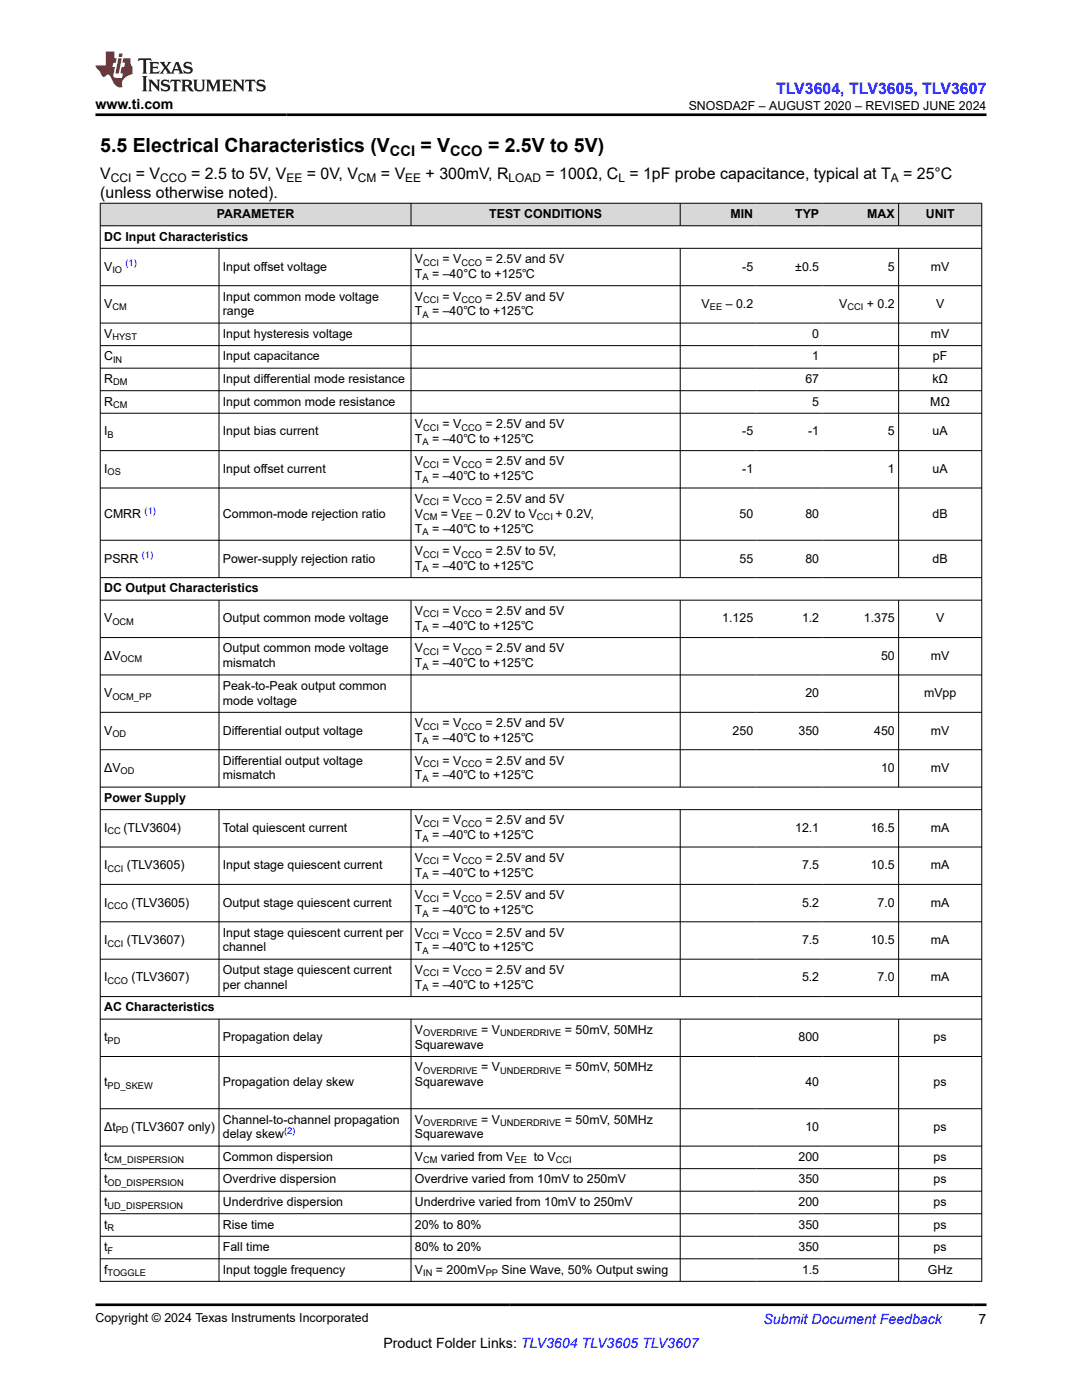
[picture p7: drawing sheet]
<svg xmlns="http://www.w3.org/2000/svg" width="216mm" height="279mm" viewBox="0 0 216 279" stroke-linecap="round" stroke-linejoin="round" font-family="sans-serif">
<defs><g id="words">
<g font-size="3.9">
<text x="20" y="30.3">5.5 Electrical Characteristics (V</text>
<text x="83.9" y="30.3">= V</text>
<text x="97.4" y="30.3">= 2.5V to 5V)</text>
</g>
<text font-size="3.2" fill="#00f" x="154.8" y="18.7">TLV3604, TLV3605, TLV3607</text>
<g font-size="3.2">
<text x="20" y="35.7">V</text>
<text x="27.1" y="35.7">= V</text>
<text x="38.1" y="35.7">= 2.5 to 5V, V</text>
<text x="61.2" y="35.7">= 0V, V</text>
<text x="76" y="35.7">= V</text>
<text x="84.9" y="35.7">+ 300mV, R</text>
<text x="108.9" y="35.7">= 100Ω, C = 1pF probe capacitance, typical at T</text>
<text x="180.2" y="35.7">= 25°C</text>
<text x="20" y="39.5">(unless otherwise noted).</text>
</g>
<g font-size="2.9">
<text x="77.8" y="31">CCI</text>
<text x="89.8" y="31">CCO</text>
</g>
<g font-size="2.8">
<text x="19.1" y="21.8">www.ti.com</text>
<text x="76.5" y="269">Product Folder Links: TLV3604 TLV3605 TLV3607</text>
<text x="195.3" y="264.2">7</text>
</g>
<text font-size="2.8" fill="#00f" x="152.4" y="264.2">Submit Document Feedback</text>
<g font-size="2.5">
<text x="137.4" y="21.9">SNOSDA2F – AUGUST 2020 – REVISED JUNE 2024</text>
<text x="43.3" y="43.5">PARAMETER</text>
<text x="97.6" y="43.5">TEST CONDITIONS</text>
<text x="145.8" y="43.5">MIN</text>
<text x="158.7" y="43.5">TYP</text>
<text x="173.1" y="43.5">MAX</text>
<text x="184.7" y="43.5">UNIT</text>
<text x="20.8" y="48">DC Input Characteristics</text>
<text x="20.8" y="54">V</text>
<text x="44.5" y="54">Input offset voltage</text>
<text x="82.8" y="52.5">V</text>
<text x="88.3" y="52.5">= V</text>
<text x="96.9" y="52.5">= 2.5V and 5V</text>
<text x="148.1" y="54">-5</text>
<text x="158.7" y="54">±0.5</text>
<text x="177.2" y="54">5</text>
<text x="185.8" y="54">mV</text>
<text x="44.5" y="60">Input common mode voltage</text>
<text x="82.8" y="55.5">T</text>
<text x="82.8" y="60">V</text>
<text x="86.2" y="55.5">= –40°C to +125℃</text>
<text x="88.3" y="60">= V</text>
<text x="96.9" y="60">= 2.5V and 5V</text>
<text x="20.8" y="61.5">V</text>
<text x="44.5" y="62.9">range</text>
<text x="82.8" y="62.9">T</text>
<text x="86.2" y="62.9">= –40℃ to +125℃</text>
<text x="140" y="61.5">V</text>
<text x="144.8" y="61.5">– 0.2</text>
<text x="167.5" y="61.5">V</text>
<text x="173" y="61.5">+ 0.2</text>
<text x="186.8" y="61.5">V</text>
<text x="20.8" y="67.4">V</text>
<text x="20.8" y="71.9">C</text>
<text x="44.5" y="67.4">Input hysteresis voltage</text>
<text x="44.5" y="71.9">Input capacitance</text>
<text x="162.1" y="67.4">0</text>
<text x="162.1" y="71.9">1</text>
<text x="185.8" y="67.4">mV</text>
<text x="186.2" y="71.9">pF</text>
<text x="20.8" y="76.4">R</text>
<text x="44.5" y="76.4">Input differential mode resistance</text>
<text x="160.7" y="76.4">67</text>
<text x="186" y="76.4">kΩ</text>
<text x="20.8" y="80.9">R</text>
<text x="44.5" y="80.9">Input common mode resistance</text>
<text x="162.1" y="80.9">5</text>
<text x="185.6" y="80.9">MΩ</text>
<text x="20.8" y="86.9">I</text>
<text x="44.5" y="86.9">Input bias current</text>
<text x="82.8" y="88.4">T</text>
<text x="82.8" y="85.4">V</text>
<text x="86.2" y="88.4">= –40℃ to +125℃</text>
<text x="88.3" y="85.4">= V</text>
<text x="96.9" y="85.4">= 2.5V and 5V</text>
<text x="148.1" y="86.9">-5</text>
<text x="161.3" y="86.9">-1</text>
<text x="177.2" y="86.9">5</text>
<text x="186.1" y="86.9">uA</text>
<text x="20.8" y="94.4">I</text>
<text x="44.5" y="94.4">Input offset current</text>
<text x="82.8" y="95.9">T</text>
<text x="82.8" y="92.9">V</text>
<text x="86.2" y="95.9">= –40℃ to +125℃</text>
<text x="88.3" y="92.9">= V</text>
<text x="96.9" y="92.9">= 2.5V and 5V</text>
<text x="148.1" y="94.4">-1</text>
<text x="177.2" y="94.4">1</text>
<text x="186.1" y="94.4">uA</text>
<text x="82.8" y="100.4">V</text>
<text x="88.3" y="100.4">= V</text>
<text x="96.9" y="100.4">= 2.5V and 5V</text>
<text x="20.8" y="103.3">CMRR</text>
<text x="44.5" y="103.3">Common-mode rejection ratio</text>
<text x="82.8" y="103.3">V</text>
<text x="82.8" y="106.3">T</text>
<text x="86.2" y="106.3">= –40℃ to +125℃</text>
<text x="88" y="103.3">= V</text>
<text x="94.9" y="103.3">– 0.2V to V</text>
<text x="110.8" y="103.3">+ 0.2V,</text>
<text x="147.6" y="103.3">50</text>
<text x="160.7" y="103.3">80</text>
<text x="186.1" y="103.3">dB</text>
<text x="20.8" y="112.3">PSRR</text>
<text x="44.5" y="112.3">Power-supply rejection ratio</text>
<text x="82.8" y="113.7">T</text>
<text x="82.8" y="110.8">V</text>
<text x="86.2" y="113.7">= –40℃ to +125℃</text>
<text x="88.3" y="110.8">= V</text>
<text x="96.9" y="110.8">= 2.5V to 5V,</text>
<text x="147.6" y="112.3">55</text>
<text x="160.7" y="112.3">80</text>
<text x="186.1" y="112.3">dB</text>
<text x="20.8" y="118.2">DC Output Characteristics</text>
<text x="20.8" y="124.2">V</text>
<text x="44.5" y="124.2">Output common mode voltage</text>
<text x="82.8" y="125.7">T</text>
<text x="82.8" y="122.7">V</text>
<text x="86.2" y="125.7">= –40℃ to +125℃</text>
<text x="88.3" y="122.7">= V</text>
<text x="96.9" y="122.7">= 2.5V and 5V</text>
<text x="144.1" y="124.2">1.125</text>
<text x="160" y="124.2">1.2</text>
<text x="172.4" y="124.2">1.375</text>
<text x="186.8" y="124.2">V</text>
<text x="20.8" y="131.7">ΔV</text>
<text x="44.5" y="130.2">Output common mode voltage</text>
<text x="82.8" y="130.2">V</text>
<text x="88.3" y="130.2">= V</text>
<text x="96.9" y="130.2">= 2.5V and 5V</text>
<text x="175.8" y="131.7">50</text>
<text x="185.8" y="131.7">mV</text>
<text x="44.5" y="133.2">mismatch</text>
<text x="44.5" y="137.7">Peak-to-Peak output common</text>
<text x="82.8" y="133.2">T</text>
<text x="86.2" y="133.2">= –40℃ to +125℃</text>
<text x="20.8" y="139.1">V</text>
<text x="44.5" y="140.6">mode voltage</text>
<text x="160.7" y="139.1">20</text>
<text x="184.4" y="139.1">mVpp</text>
<text x="20.8" y="146.6">V</text>
<text x="44.5" y="146.6">Differential output voltage</text>
<text x="82.8" y="148.1">T</text>
<text x="82.8" y="145.1">V</text>
<text x="86.2" y="148.1">= –40℃ to +125℃</text>
<text x="88.3" y="145.1">= V</text>
<text x="96.9" y="145.1">= 2.5V and 5V</text>
<text x="146.2" y="146.6">250</text>
<text x="159.3" y="146.6">350</text>
<text x="174.4" y="146.6">450</text>
<text x="185.8" y="146.6">mV</text>
<text x="20.8" y="154.1">ΔV</text>
<text x="44.5" y="152.6">Differential output voltage</text>
<text x="44.5" y="155.5">mismatch</text>
<text x="82.8" y="155.5">T</text>
<text x="82.8" y="152.6">V</text>
<text x="86.2" y="155.5">= –40℃ to +125℃</text>
<text x="88.3" y="152.6">= V</text>
<text x="96.9" y="152.6">= 2.5V and 5V</text>
<text x="175.8" y="154.1">10</text>
<text x="185.8" y="154.1">mV</text>
<text x="20.8" y="160">Power Supply</text>
<text x="20.8" y="166">I</text>
<text x="24.6" y="166">(TLV3604)</text>
<text x="44.5" y="166">Total quiescent current</text>
<text x="82.8" y="167.5">T</text>
<text x="82.8" y="164.5">V</text>
<text x="86.2" y="167.5">= –40℃ to +125℃</text>
<text x="88.3" y="164.5">= V</text>
<text x="96.9" y="164.5">= 2.5V and 5V</text>
<text x="158.7" y="166">12.1</text>
<text x="173.7" y="166">16.5</text>
<text x="185.8" y="166">mA</text>
<text x="20.8" y="173.5">I</text>
<text x="25.3" y="173.5">(TLV3605)</text>
<text x="44.5" y="173.5">Input stage quiescent current</text>
<text x="82.8" y="172">V</text>
<text x="88.3" y="172">= V</text>
<text x="96.9" y="172">= 2.5V and 5V</text>
<text x="160" y="173.5">7.5</text>
<text x="173.7" y="173.5">10.5</text>
<text x="185.8" y="173.5">mA</text>
<text x="82.8" y="175">T</text>
<text x="82.8" y="179.5">V</text>
<text x="86.2" y="175">= –40℃ to +125℃</text>
<text x="88.3" y="179.5">= V</text>
<text x="96.9" y="179.5">= 2.5V and 5V</text>
<text x="20.8" y="180.9">I</text>
<text x="26.3" y="180.9">(TLV3605)</text>
<text x="44.5" y="180.9">Output stage quiescent current</text>
<text x="82.8" y="182.4">T</text>
<text x="86.2" y="182.4">= –40℃ to +125℃</text>
<text x="160" y="180.9">5.2</text>
<text x="175.1" y="180.9">7.0</text>
<text x="185.8" y="180.9">mA</text>
<text x="20.8" y="188.4">I</text>
<text x="25.3" y="188.4">(TLV3607)</text>
<text x="44.5" y="186.9">Input stage quiescent current per</text>
<text x="44.5" y="189.9">channel</text>
<text x="82.8" y="189.9">T</text>
<text x="82.8" y="186.9">V</text>
<text x="86.2" y="189.9">= –40℃ to +125℃</text>
<text x="88.3" y="186.9">= V</text>
<text x="96.9" y="186.9">= 2.5V and 5V</text>
<text x="160" y="188.4">7.5</text>
<text x="173.7" y="188.4">10.5</text>
<text x="185.8" y="188.4">mA</text>
<text x="20.8" y="195.9">I</text>
<text x="26.3" y="195.9">(TLV3607)</text>
<text x="44.5" y="194.4">Output stage quiescent current</text>
<text x="44.5" y="197.3">per channel</text>
<text x="82.8" y="197.3">T</text>
<text x="82.8" y="194.4">V</text>
<text x="86.2" y="197.3">= –40℃ to +125℃</text>
<text x="88.3" y="194.4">= V</text>
<text x="96.9" y="194.4">= 2.5V and 5V</text>
<text x="160" y="195.9">5.2</text>
<text x="175.1" y="195.9">7.0</text>
<text x="185.8" y="195.9">mA</text>
<text x="20.8" y="201.8">AC Characteristics</text>
<text x="20.8" y="207.8">t</text>
<text x="44.5" y="207.8">Propagation delay</text>
<text x="82.8" y="206.3">V</text>
<text x="82.8" y="209.3">Squarewave</text>
<text x="96" y="206.3">= V</text>
<text x="112.7" y="206.3">= 50mV, 50MHz</text>
<text x="159.3" y="207.8">800</text>
<text x="186.3" y="207.8">ps</text>
<text x="82.8" y="213.8">V</text>
<text x="96" y="213.8">= V</text>
<text x="112.7" y="213.8">= 50mV, 50MHz</text>
<text x="20.8" y="216.8">t</text>
<text x="44.5" y="216.8">Propagation delay skew</text>
<text x="82.8" y="216.8">Squarewave</text>
<text x="160.7" y="216.8">40</text>
<text x="186.3" y="216.8">ps</text>
<text x="20.8" y="225.7">Δt</text>
<text x="26.2" y="225.7">(TLV3607 only)</text>
<text x="44.5" y="224.2">Channel-to-channel propagation</text>
<text x="44.5" y="227.2">delay skew</text>
<text x="82.8" y="224.2">V</text>
<text x="82.8" y="227.2">Squarewave</text>
<text x="96" y="224.2">= V</text>
<text x="112.7" y="224.2">= 50mV, 50MHz</text>
<text x="160.7" y="225.7">10</text>
<text x="186.3" y="225.7">ps</text>
<text x="20.8" y="231.7">t</text>
<text x="44.5" y="231.7">Common dispersion</text>
<text x="82.8" y="231.7">V</text>
<text x="88" y="231.7">varied from V</text>
<text x="106.5" y="231.7">to V</text>
<text x="159.3" y="231.7">200</text>
<text x="186.3" y="231.7">ps</text>
<text x="20.8" y="236.2">t</text>
<text x="44.5" y="236.2">Overdrive dispersion</text>
<text x="82.8" y="236.2">Overdrive varied from 10mV to 250mV</text>
<text x="159.3" y="236.2">350</text>
<text x="186.3" y="236.2">ps</text>
<text x="20.8" y="240.7">t</text>
<text x="20.8" y="245.2">t</text>
<text x="44.5" y="240.7">Underdrive dispersion</text>
<text x="44.5" y="245.2">Rise time</text>
<text x="82.8" y="240.7">Underdrive varied from 10mV to 250mV</text>
<text x="82.8" y="245.2">20% to 80%</text>
<text x="159.3" y="240.7">200</text>
<text x="159.3" y="245.2">350</text>
<text x="186.3" y="240.7">ps</text>
<text x="186.3" y="245.2">ps</text>
<text x="20.8" y="249.7">t</text>
<text x="44.5" y="249.7">Fall time</text>
<text x="82.8" y="249.7">80% to 20%</text>
<text x="159.3" y="249.7">350</text>
<text x="186.3" y="249.7">ps</text>
<text x="20.8" y="254.2">f</text>
<text x="44.5" y="254.2">Input toggle frequency</text>
<text x="82.8" y="254.2">V</text>
<text x="87" y="254.2">= 200mV</text>
<text x="100.1" y="254.2">Sine Wave, 50% Output swing</text>
<text x="160" y="254.2">1.5</text>
<text x="185.1" y="254.2">GHz</text>
<text x="19.1" y="263.9">Copyright © 2024 Texas Instruments Incorporated</text>
</g>
<g font-size="2.4">
<text x="22.1" y="36.3">CCI</text>
<text x="32" y="36.3">CCO</text>
<text x="57.2" y="36.3">EE</text>
<text x="71.4" y="36.3">CM</text>
<text x="80.9" y="36.3">EE</text>
<text x="101.5" y="36.3">LOAD</text>
<text x="123.4" y="36.3">L</text>
<text x="177.7" y="36.3">A</text>
</g>
<g font-size="1.9" fill="#00f">
<text x="25.1" y="53.2">(1)</text>
<text x="28.9" y="102.5">(1)</text>
<text x="28.3" y="111.4">(1)</text>
<text x="56.7" y="226.4">(2)</text>
</g>
<g font-size="1.9">
<text x="84.4" y="53">CCI</text>
<text x="92.1" y="53">CCO</text>
<text x="22.4" y="54.5">IO</text>
<text x="84.3" y="56">A</text>
<text x="22.4" y="62">CM</text>
<text x="84.3" y="63.4">A</text>
<text x="84.4" y="60.5">CCI</text>
<text x="92.1" y="60.5">CCO</text>
<text x="141.6" y="62">EE</text>
<text x="169.1" y="62">CCI</text>
<text x="22.4" y="67.9">HYST</text>
<text x="22.6" y="72.4">IN</text>
<text x="22.6" y="76.9">DM</text>
<text x="22.6" y="81.4">CM</text>
<text x="21.5" y="87.4">B</text>
<text x="84.3" y="88.9">A</text>
<text x="84.4" y="85.9">CCI</text>
<text x="92.1" y="85.9">CCO</text>
<text x="21.5" y="94.9">OS</text>
<text x="84.4" y="93.4">CCI</text>
<text x="92.1" y="93.4">CCO</text>
<text x="84.3" y="96.3">A</text>
<text x="84.4" y="100.8">CCI</text>
<text x="92.1" y="100.8">CCO</text>
<text x="84.3" y="106.8">A</text>
<text x="84.4" y="103.8">CM</text>
<text x="91.8" y="103.8">EE</text>
<text x="107.1" y="103.8">CCI</text>
<text x="84.4" y="111.3">CCI</text>
<text x="92.1" y="111.3">CCO</text>
<text x="84.3" y="114.2">A</text>
<text x="22.4" y="124.7">OCM</text>
<text x="84.4" y="123.2">CCI</text>
<text x="92.1" y="123.2">CCO</text>
<text x="84.3" y="126.2">A</text>
<text x="84.4" y="130.7">CCI</text>
<text x="92.1" y="130.7">CCO</text>
<text x="24.1" y="132.2">OCM</text>
<text x="84.3" y="133.7">A</text>
<text x="22.4" y="139.6">OCM_PP</text>
<text x="22.4" y="147.1">OD</text>
<text x="84.3" y="148.6">A</text>
<text x="84.4" y="145.6">CCI</text>
<text x="92.1" y="145.6">CCO</text>
<text x="24.1" y="154.6">OD</text>
<text x="84.4" y="153.1">CCI</text>
<text x="92.1" y="153.1">CCO</text>
<text x="84.3" y="156">A</text>
<text x="21.5" y="166.5">CC</text>
<text x="84.3" y="168">A</text>
<text x="84.4" y="165">CCI</text>
<text x="92.1" y="165">CCO</text>
<text x="21.5" y="174">CCI</text>
<text x="84.4" y="172.5">CCI</text>
<text x="92.1" y="172.5">CCO</text>
<text x="84.3" y="175.5">A</text>
<text x="84.4" y="180">CCI</text>
<text x="92.1" y="180">CCO</text>
<text x="21.5" y="181.4">CCO</text>
<text x="84.3" y="182.9">A</text>
<text x="21.5" y="188.9">CCI</text>
<text x="84.3" y="190.4">A</text>
<text x="84.4" y="187.4">CCI</text>
<text x="92.1" y="187.4">CCO</text>
<text x="21.5" y="196.4">CCO</text>
<text x="84.3" y="197.8">A</text>
<text x="84.4" y="194.9">CCI</text>
<text x="92.1" y="194.9">CCO</text>
<text x="21.5" y="208.3">PD</text>
<text x="84.4" y="206.8">OVERDRIVE</text>
<text x="99.8" y="206.8">UNDERDRIVE</text>
<text x="84.4" y="214.3">OVERDRIVE</text>
<text x="99.8" y="214.3">UNDERDRIVE</text>
<text x="21.5" y="217.3">PD_SKEW</text>
<text x="23.1" y="226.2">PD</text>
<text x="84.4" y="224.7">OVERDRIVE</text>
<text x="99.8" y="224.7">UNDERDRIVE</text>
<text x="21.5" y="232.2">CM_DISPERSION</text>
<text x="84.4" y="232.2">CM</text>
<text x="102.7" y="232.2">EE</text>
<text x="110.9" y="232.2">CCI</text>
<text x="21.5" y="236.7">OD_DISPERSION</text>
<text x="21.5" y="241.2">UD_DISPERSION</text>
<text x="21.5" y="245.7">R</text>
<text x="21.5" y="250.2">F</text>
<text x="21.5" y="254.7">TOGGLE</text>
<text x="84.4" y="254.7">IN</text>
<text x="96.9" y="254.7">PP</text>
</g>
</g></defs>
<g fill="#d8d8d8">
<path d="M20 40.6h175.9v4.5h-175.9z" fill-rule="evenodd"/>
<path d="M20.1 40.6h61.9v4.4h-61.9z" fill-rule="evenodd"/>
<path d="M82.1 40.6h53.6v4.4h-53.6z" fill-rule="evenodd"/>
<path d="M135.8 40.6h15.2v4.4h-15.2z" fill-rule="evenodd"/>
<path d="M151 40.6h13.2v4.4h-13.2z" fill-rule="evenodd"/>
<path d="M164.2 40.6h15v4.4h-15z" fill-rule="evenodd"/>
<path d="M179.4 40.6h16.4v4.4h-16.4z" fill-rule="evenodd"/>
</g>
<g fill="none" stroke="#000" stroke-width=".2">
<path d="M19.9 40.6h176.1M19.9 45.1h176.1M19.9 49.6h176.1M19.9 57h176.1M20 40.5v215.3M43.7 49.6v65.7M82 40.5v4.6M82 49.6v65.7M135.7 40.5v4.6M135.7 49.6v65.7M179.3 40.5v4.6M179.3 49.6v65.7"/>
<path d="M195.9 40.5v215.3M19.9 64.5h176.1M19.9 69h176.1M19.9 73.5h176.1M19.9 78h176.1M19.9 82.5h176.1M19.9 89.9h176.1M19.9 97.4h176.1M19.9 107.8h176.1M19.9 115.3h176.1M19.9 119.8h176.1M43.7 119.8v37.3"/>
<path d="M82 119.8v37.3M135.7 119.8v37.3M179.3 119.8v37.3M19.9 127.2h176.1M19.9 134.7h176.1M19.9 142.2h176.1M19.9 149.6h176.1M19.9 157.1h176.1M19.9 161.6h176.1M19.9 169h176.1M19.9 176.5h176.1M43.7 161.6v37.3"/>
<path d="M82 161.6v37.3M135.7 161.6v37.3M179.3 161.6v37.3M19.9 184h176.1M19.9 191.4h176.1M19.9 198.9h176.1M19.9 203.4h176.1M19.9 210.8h176.1M43.7 203.4v52.4M82 203.4v52.4M135.7 203.4v52.4M179.3 203.4v52.4"/>
<path d="M19.9 221.3h176.1M19.9 228.7h176.1M19.9 233.2h176.1M19.9 237.7h176.1M19.9 242.2h176.1M19.9 246.7h176.1M19.9 251.2h176.1M19.9 255.7h176.1"/>
</g>
<path d="M27.7 11.6l-.2 .6 .5-.2h.6v.1v2.2l-.2 .4h1l-.2-.4v-2.2v-.1h.5l.5 .2-.1-.6zM29.8 12.4l.2 .3v1.6l-.2 .4h1.9l.1-.6a1.08 1.08 0 0 1-1.3 .2v-.7h.6l.4 .2v-.7l-.4 .2h-.6v-.5l.2-.2a1 1 0 0 1 1 .3l-.1-.5zM31.8 12.4l1 1.1-1 1.2h.9l-.2-.2 .4-.8 .5 .8-.2 .2h1.6l-.2-.2 .1-.5h1l.1 .5-.1 .2h.9l-.2-.4-.8-1.9h-.5l-1 2.1-.8-1.1 .9-1h-.8l.2 .2-.5 .6-.3-.6 .1-.2zM35.2 12.8l.4 1h-.8zM36.8 12.5a.65 .65 0 0 0-.2 .7 .65 .65 0 0 0 .6 .5l.7 .1 .1 .3a.79 .79 0 0 1-.7 .4 .79 .79 0 0 1-.7-.5l.1 .7 .2-.1a.93 .93 0 0 0 1.1 0 .93 .93 0 0 0 .4-.9 1.46 1.46 0 0 0-1.2-.6l-.1-.3a1.09 1.09 0 0 1 1.2 .2l-.2-.6-.1 .1-.6-.2zM28.4 15.2l.2 .4v2.2l-.2 .4h1l-.2-.4v-2.2l.2-.4zM29.6 15.9l.2 .4v1.5l-.2 .4h.8l-.3-.4v-1.3l1.7 1.8v-2l.2-.4h-.8l.2 .2 .1 1.1-1.2-1.3zM32.3 16a.65 .65 0 0 0-.2 .8 .65 .65 0 0 0 .7 .4l.6 .2 .1 .2a.79 .79 0 0 1-.7 .4 .79 .79 0 0 1-.7-.5l.1 .7 .2-.1a.93 .93 0 0 0 1.1 .1 .93 .93 0 0 0 .4-1 1.46 1.46 0 0 0-1.2-.5l-.1-.4a1.09 1.09 0 0 1 1.2 .2l-.2-.6-.1 .1-.6-.1zM34.1 15.9l-.1 .6a.63 .63 0 0 1 .7-.3l.1 1.6-.3 .4h1l-.2-.4v-1.6a.66 .66 0 0 1 .8 .3l-.1-.6zM36.2 15.9l.2 .4v1.5l-.2 .4h.9l-.2-.2v-.7h.5l.1 .2a.79 .79 0 0 0 1.2 .6l-1-.9a.61 .61 0 0 0 .6-.6 .61 .61 0 0 0-.5-.7zM36.9 16.2h.2a.47 .47 0 0 1 .5 .1 .47 .47 0 0 1 .1 .5l-.2 .1-.6 .1zM38.5 15.9l.2 .2a2.27 2.27 0 0 0 .4 2 1.04 1.04 0 0 0 1.7-.7v-1.3l.2-.2h-.8l.2 .4v1.1a.6 .6 0 0 1-.6 .6 .6 .6 0 0 1-.6-.6v-1.1l.3-.4zM41.1 15.9l.2 .4v1.5l-.2 .4h.7l-.2-.4v-1.4l.9 1.9 .8-1.9v1.4l-.2 .4h1l-.3-.4v-1.5l.3-.4h-.8l-.7 1.5-.7-1.5zM44.3 15.9l.2 .4v1.5l-.2 .4h1.9l.1-.6a1.09 1.09 0 0 1-1.3 .2v-.7h.6l.4 .2v-.6l-.4 .2h-.6v-.6l.2-.1a1.01 1.01 0 0 1 1 .3l-.1-.6zM46.4 15.9l.3 .4v1.5l-.3 .4h.8l-.2-.4v-1.3l1.6 1.8v-2l.2-.4h-.7l.2 .2v1.1l-1.2-1.3zM49 15.9l-.1 .6a.63 .63 0 0 1 .8-.3v1.6l-.3 .4h1l-.2-.4v-1.6a.66 .66 0 0 1 .8 .3l-.1-.6zM51.4 16a.65 .65 0 0 0-.2 .8 .65 .65 0 0 0 .6 .4l.6 .2 .2 .2a.79 .79 0 0 1-.8 .4 .79 .79 0 0 1-.6-.5l.1 .7 .2-.1a.93 .93 0 0 0 1 .1 .93 .93 0 0 0 .5-1 1.46 1.46 0 0 0-1.3-.5l-.1-.4a1.09 1.09 0 0 1 1.3 .2l-.2-.6-.2 .1-.5-.1z" fill="#231f20"/>
<path d="M21.1 10.3v2.7h-2.1l.1 .4 .9 1a.95 .95 0 0 0 .9 .9 .59 .59 0 0 1 .6-.4 .59 .59 0 0 1 .5 .3l.4 .8a1.59 1.59 0 0 0 2.1 1.4 1.61 1.61 0 0 1 1-2.3l1-.3-.1-1.5a1.59 1.59 0 0 1-.4-1.7h-1.4l-.2 .9h.5l-.1 .9h-.5l-.2 .9v.3l.4 .1-.2 .9h-.6a.73 .73 0 0 1-1.1-.7l.3-1.5h-.5l.2-.9h.5l.2-.9h-.5v-1.3zM23.6 11.6l-.6 3.1h.7l.6-3.1zM23.8 10.7l-.1 .6h.7l.1-.6z" fill="#ed1c24"/>
<path d="M19.1 22.9h177.8M19.1 260.4h177.8" fill="none" stroke="#000" stroke-width=".53"/>
<use href="#words"/>
</svg>
